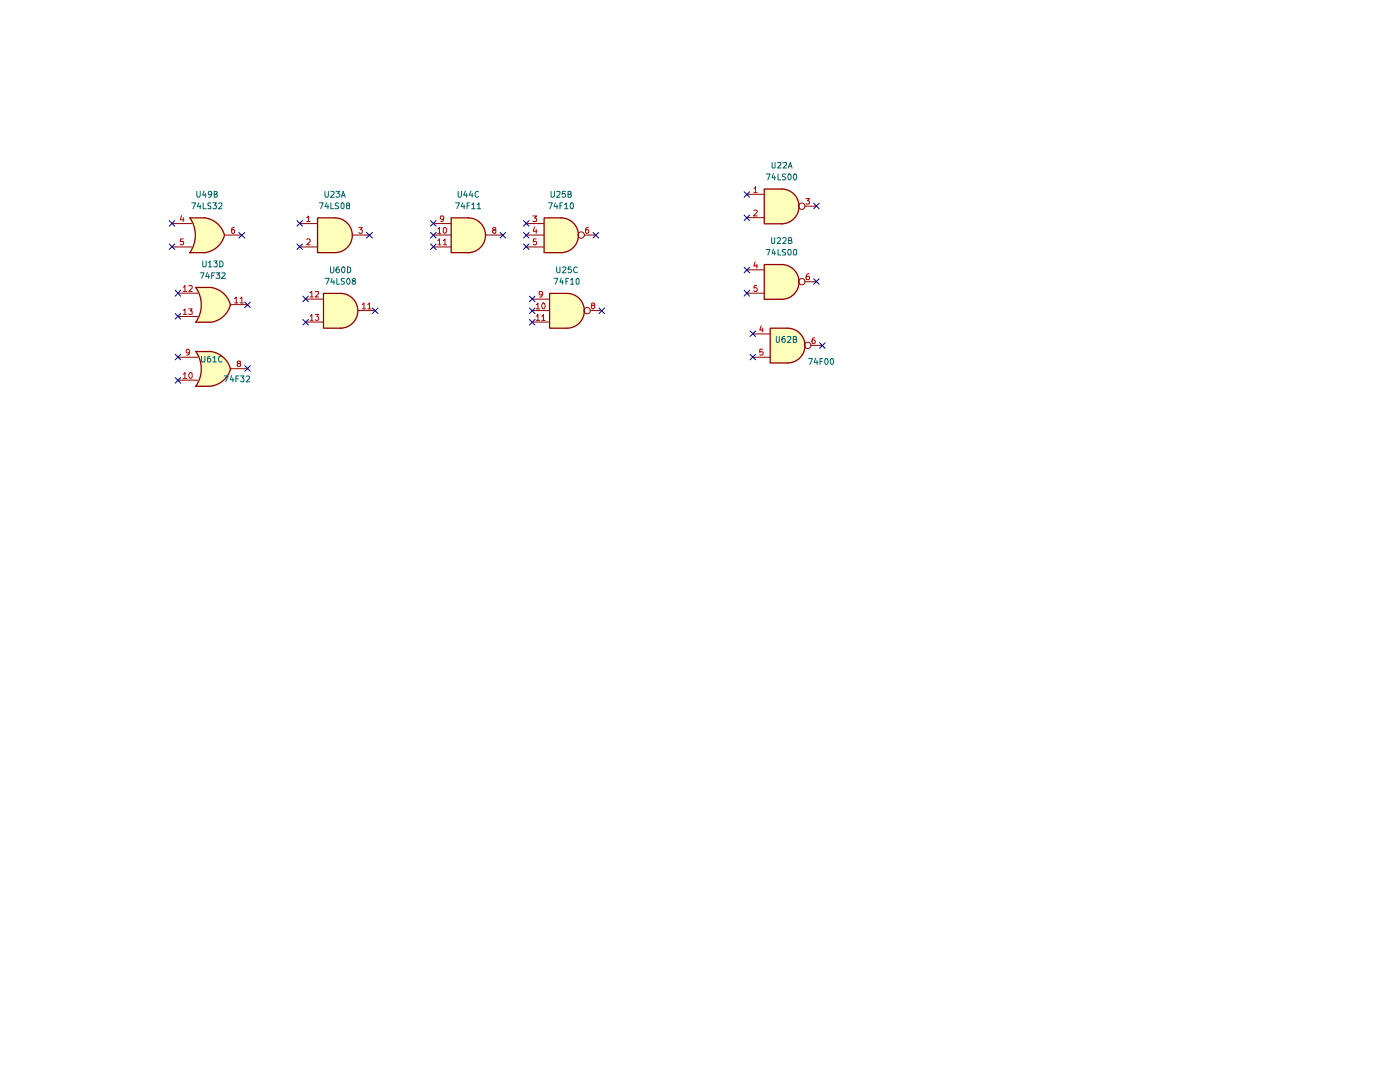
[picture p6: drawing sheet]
<svg xmlns="http://www.w3.org/2000/svg" width="279mm" height="216mm" viewBox="0 0 279 216" stroke-linecap="round" stroke-linejoin="round" font-family="sans-serif">
<g fill="#ffb">
<path d="M68 58.5a3.5 3.5 0 0 1 3.4 3.5 3.5 3.5 0 0 1-3.4 3.5z"/>
<path d="M64.6 58.5h3.4v7h-3.4z"/>
<path d="M66.9 43.5a3.5 3.5 0 0 1 3.4 3.4 3.5 3.5 0 0 1-3.4 3.5z"/>
<path d="M63.4 43.5h3.4v6.9h-3.4z"/>
<path d="M93.4 43.5a3.5 3.5 0 0 1 3.5 3.4 3.5 3.5 0 0 1-3.5 3.5z"/>
<path d="M90 43.5h3.5v6.9h-3.5z"/>
<path d="M41.4 72.3l4.6 1.3a4.8 4.8 0 0 1-4 3.5z"/>
<path d="M39.1 70.1h2.8v7h-2.8a6.4 6.4 0 0 0 0-7z"/>
<path d="M41.9 70.1a4.7 4.7 0 0 1 4.1 3.5l-4.6 1.2z"/>
<path d="M41.4 59.6l4.6 1.3a4.7 4.7 0 0 1-4 3.4z"/>
<path d="M39.1 57.4h2.8v6.9h-2.8a6.4 6.4 0 0 0 0-6.9z"/>
<path d="M41.9 57.3a4.7 4.7 0 0 1 4.1 3.5l-4.6 1.2z"/>
<path d="M40.3 45.8l4.5 1.2a4.7 4.7 0 0 1-4 3.4z"/>
<path d="M37.9 43.5h2.9v6.9h-2.9a6 6 0 0 0 0-6.9z"/>
<path d="M40.8 43.5a4.7 4.7 0 0 1 4 3.4l-4.5 1.2z"/>
<path d="M157.2 65.5a3.5 3.5 0 0 1 3.5 3.5 3.5 3.5 0 0 1-3.5 3.4z"/>
<path d="M153.7 65.5h3.5v6.9h-3.5z"/>
<path d="M156 52.8a3.5 3.5 0 0 1 3.5 3.5 3.5 3.5 0 0 1-3.5 3.4z"/>
<path d="M152.5 52.8h3.6v6.9h-3.6z"/>
<path d="M112 43.5a3.5 3.5 0 0 1 3.4 3.4 3.5 3.5 0 0 1-3.4 3.5z"/>
<path d="M108.6 43.5h3.5v6.9h-3.5z"/>
<path d="M113.2 58.5a3.5 3.5 0 0 1 3.4 3.5 3.5 3.5 0 0 1-3.4 3.5z"/>
<path d="M109.7 58.5h3.5v7h-3.5z"/>
<path d="M156 37.7a3.5 3.5 0 0 1 3.5 3.5 3.5 3.5 0 0 1-3.5 3.5z"/>
<path d="M152.5 37.7h3.6v7h-3.6z"/>
</g>
<g fill="none" stroke="#910000" stroke-width=".25">
<path d="M156 37.7a3.5 3.5 0 0 1 3.5 3.5 3.5 3.5 0 0 1-3.5 3.5M156.1 37.7h-3.6v7h3.6M37.9 50.4h2.9M39.1 57.3a6 6 0 0 1 0 7h2.8a4.6 4.6 0 0 0 4.1-3.4M39.1 57.4h2.8M41.9 57.3a4.7 4.7 0 0 1 4.1 3.5M44.8 47a4.7 4.7 0 0 1-4 3.4M44.8 46.9a4.6 4.6 0 0 0-4-3.4l-2.9-.1a6 6 0 0 1 0 7M63.4 43.5h3.5a3.5 3.5 0 0 1 3.4 3.4 3.5 3.5 0 0 1-3.4 3.5h-3.5zM68 58.5a3.5 3.5 0 0 1 3.4 3.5 3.5 3.5 0 0 1-3.4 3.5M68 58.5h-3.4v7h3.4M93.4 43.5a3.5 3.5 0 0 1 3.5 3.4 3.5 3.5 0 0 1-3.5 3.5"/>
<path d="M93.5 43.5h-3.5v6.9h3.5M109.7 58.5h3.5a3.5 3.5 0 0 1 3.4 3.5 3.5 3.5 0 0 1-3.4 3.5h-3.5zM112 43.5a3.5 3.5 0 0 1 3.4 3.4 3.5 3.5 0 0 1-3.4 3.5M112.1 43.5h-3.5v6.9h3.5M156 52.8a3.5 3.5 0 0 1 3.5 3.5 3.5 3.5 0 0 1-3.5 3.4M156.1 52.8h-3.6v6.9h3.6M39.1 70.1a6 6 0 0 1 0 7M39.1 77.1h2.8M39.1 70.1h2.8M41.9 70.1a4.7 4.7 0 0 1 4.1 3.5M46 73.6a4.8 4.8 0 0 1-4 3.5M157.2 65.5h-3.5v6.9h3.5"/>
<path d="M157.2 65.5a3.5 3.5 0 0 1 3.5 3.5 3.5 3.5 0 0 1-3.5 3.4"/>
</g>
<g fill="none" stroke="#910000" stroke-width=".2">
<path d="M149 38.8h3.5M34.4 44.6h3.9M34.4 49.3h3.9M35.6 58.5h3.9M44.8 46.9h3.5M59.9 44.6h3.4M59.9 49.3h3.4M61 59.7h3.5M70.3 46.9h3.4M86.5 44.6h3.5M86.5 49.3h3.5M86.5 46.9h3.5"/>
<path d="M96.9 46.9h3.5M105 44.6h3.5M105 49.3h3.5M105 46.9h3.5M106.2 59.7h3.4M116.6 46.9h2.4M149 58.5h3.5M149 53.8h3.5M149 43.4h3.5M160.6 56.2h2.4M160.6 41.1h2.4M35.6 75.9h3.9"/>
<path d="M35.6 71.3h3.9M35.6 63.2h3.9M46 73.6h3.4M46 60.8h3.4M61 64.3h3.5M71.5 62h3.4M106.2 62h3.4M106.2 64.3h3.4M117.8 62h2.3M150.2 71.3h3.5M150.2 66.6h3.5M161.8 68.9h2.3"/>
<circle cx="116" cy="46.9" r=".64"/>
<circle cx="160" cy="56.2" r=".64"/>
<circle cx="160" cy="41.1" r=".64"/>
<circle cx="117.2" cy="62" r=".64"/>
<circle cx="161.2" cy="68.9" r=".64"/>
</g>
<g fill="none" stroke="#b90000" stroke-width=".2">
<path d="M150.4 37.6l.4-.3v1.1M150.4 38.4h.7M160.9 39.6h.6l-.4 .4h.4v.2v.5l-.6-.1M36.2 43l-.2 .9h.7M36.6 57.3l.3-.3v1.2M36.6 47.7h-.5l-.1 .6 .6-.1v.6h-.6M36.6 58.2h.7M36.6 43.4v.8M37.7 57.1h.7v.4l-.7 .7h.7M46.7 45.4l-.5 .2v.8l.2 .2 .4-.2v-.4l-.2-.2h-.2l-.2 .3M46.8 59.6l.4-.3v1.1M47.9 59.6l.4-.3v1.1"/>
<path d="M61.2 43.4l.3-.3v1.1M61.2 47.8l.2-.1h.3l.2 .1v.4l-.7 .6h.7M61.2 44.2h.7M61.9 58.4l.3-.2v1.1M61.9 59.3h.6M63 58.2h.5l.1 .4-.7 .7h.7M71.6 45.4h.7l-.3 .4 .3 .2v.4l-.2 .2h-.3l-.2-.2M87.4 45.7l.3-.3v1.2M87.4 48l.3-.3v1.1M87.4 46.6h.6M87.4 48.8h.6M88.5 48l.3-.3v1.1"/>
<path d="M88.5 48.8h.7M88.6 45.5l.1-.1a.62 .62 0 0 1 .5 .6 .62 .62 0 0 1-.5 .6l-.2-.3zM88.6 43.6l-.3 .2-.3-.1v-.6h.5l.1 .2-.2 .8-.4 .1M98.5 45.9l-.2-.3 .2-.2h.3l.2 .2-.1 .2-.6 .3v.2l.2 .3h.3l.2-.3-.2-.4M106.3 43.1h.8l-.4 .4 .4 .2-.1 .5-.7-.1M106.7 45.3l-.3 .8h.8M107 47.7h-.5l-.1 .6 .6-.1v.6h-.6M107 45.8v.8M108.3 58.6l-.3 .2h-.4v-.6h.5a.82 .82 0 0 1-.1 1.1h-.3M117.4 45.4l-.4 .1a.82 .82 0 0 0 .1 1.1l.3-.1 .1-.2-.1-.4-.3-.1-.3 .3M150.4 42l.5-.1 .2 .3-.7 .9h.7M150.7 52.2l-.3 .9h.8"/>
<path d="M151 57h-.5l-.1 .5h.6v.6l-.4 .1-.2-.2M151 52.7v.8M161.5 54.6h-.3a.93 .93 0 0 0-.3 1.2h.6v-.5v-.2h-.6v.2M36.6 74.7l.3-.4v1.2M36.6 61.9h.1l.2-.3v1.1M36.6 75.5h.7M36.6 62.7h.7M37.7 61.6h.7l-.4 .5h.4v.6h-.7M37.8 74.4l.3-.1 .3 .3v.7l-.3 .2-.3-.1-.1-.3zM37.8 70.2l-.2 .2h-.3v-.6l.3-.1a.72 .72 0 0 1-.1 1.2h-.2M46.8 60.4h.7M47.6 72.6l-.3-.4 .2-.2h.4v.5l-.6 .2 .2 .4h.4l.1-.4-.3-.1"/>
<path d="M47.9 60.4h.7M61.9 63.1l.3-.4v1.2M61.9 63.9h.6M62.9 62.7h.7l-.4 .5 .4 .1v.5h-.7M72.3 60.8l.3-.4v1.2M72.3 61.6h.7M73.4 60.8l.3-.4v1.2M73.4 61.6h.7M107 60.8l.4-.4v1.2M107 63.1h.2l.2-.4v1.2M107 61.6h.7M107 63.9h.7"/>
<path d="M108.1 63.1h.2l.2-.4v1.2M108.1 63.9h.7M108.3 60.5l.2-.1a.67 .67 0 0 1 0 1.2l-.2-.1a.69 .69 0 0 1 0-1zM118.3 61l-.3-.3 .1-.2h.5l.1 .2-.3 .3h-.3l-.1 .1v.3l.3 .2 .4-.2v-.3l-.3-.1M151.9 65l-.3 .9h.7M152.1 65.4v.8M152.2 69.7h-.6v.6l.5-.1 .2 .2-.1 .4h-.6M162.6 67.4a.72 .72 0 0 0-.4 1.2h.3l.2-.3v-.2l-.2-.3h-.3l-.2 .3"/>
</g>
<g fill="none" stroke="#00008a" stroke-width=".2">
<path d="M148.5 38.3l1.1 1.1M149.6 38.3l-1.1 1.1M33.8 44l1.1 1.1M33.8 48.7l1.1 1.1M34.9 44l-1.1 1.1M34.9 48.7l-1.1 1.1M35 57.9l1.1 1.2M36.1 57.9l-1.1 1.2M47.7 46.4l1.1 1.1M48.8 46.4l-1.1 1.1M59.3 48.7l1.1 1.1M59.3 44l1.1 1.1"/>
<path d="M60.4 48.7l-1.1 1.1M60.4 44l-1.1 1.1M60.4 59.1l1.1 1.1M61.5 59.1l-1.1 1.1M73.1 46.4l1.2 1.1M74.3 46.4l-1.2 1.1M85.9 46.4l1.1 1.1M85.9 44l1.1 1.1M85.9 48.7l1.1 1.1M87 46.4l-1.1 1.1M87 44l-1.1 1.1M87 48.7l-1.1 1.1"/>
<path d="M99.8 46.4l1.1 1.1M100.9 46.4l-1.1 1.1M104.5 44l1.1 1.1M104.5 46.4l1.1 1.1M104.5 48.7l1.1 1.1M105.6 44l-1.1 1.1M105.6 46.4l-1.1 1.1M105.6 48.7l-1.1 1.1M105.7 59.1l1.1 1.1M106.8 59.1l-1.1 1.1M118.4 46.4l1.1 1.1M119.5 46.4l-1.1 1.1"/>
<path d="M148.5 53.3l1.1 1.1M148.5 57.9l1.1 1.2M148.5 42.9l1.1 1.1M149.6 53.3l-1.1 1.1M149.6 57.9l-1.1 1.2M149.6 42.9l-1.1 1.1M162.4 55.6l1.1 1.1M162.4 40.6l1.1 1.1M163.5 55.6l-1.1 1.1M163.5 40.6l-1.1 1.1M35 70.7l1.1 1.1M35 75.4l1.1 1.1"/>
<path d="M35 62.6l1.1 1.1M36.1 70.7l-1.1 1.1M36.1 75.4l-1.1 1.1M36.1 62.6l-1.1 1.1M48.8 60.3l1.2 1.1M48.8 73l1.2 1.1M50 60.3l-1.2 1.1M50 73l-1.2 1.1M60.4 63.8l1.1 1.1M61.5 63.8l-1.1 1.1M74.3 61.5l1.1 1.1M75.4 61.5l-1.1 1.1"/>
<path d="M105.7 63.8l1.1 1.1M105.7 61.5l1.1 1.1M106.8 61.5l-1.1 1.1M106.8 63.8l-1.1 1.1M119.5 61.5l1.1 1.1M120.6 61.5l-1.1 1.1M149.7 70.7l1.1 1.1M149.7 66l1.1 1.1M150.8 70.7l-1.1 1.1M150.8 66l-1.1 1.1M163.6 68.4l1.1 1.1M164.7 68.4l-1.1 1.1"/>
</g>
<g fill="none" stroke="#006665" stroke-width=".2">
<path d="M39.3 38.2v.9l.2 .3 .4-.1 .1-.2v-.9M40.7 38.1l-.2 .8h.6M41 38.6v.8M42.2 38.7l-.1 .2h-.4l-.1-.2 .1-.5 .5 .1a.72 .72 0 0 1-.5 1.1M42.8 38.8h.3l.2-.3v-.2l-.5-.1v1.2h.4l.1-.2v-.3l-.2-.1M64.9 38.2v.9l.2 .3 .3-.1 .1-.2v-.9M66 38.3l.5-.1 .2 .3-.7 .9h.7M67.1 38.2h.7l-.4 .4 .4 .3v.2l-.2 .3h-.4l-.1-.2M68.2 39.4l.3-1.2 .4 1.2M68.2 39h.5M91.4 38.2v1l.2 .2h.3l.2-.3v-.9M92.9 38.1l-.4 .8h.8"/>
<path d="M93.1 38.6v.8M94 38.1l-.4 .8h.8M94.2 38.6v.8M95.5 38.3l-.3-.1-.4 .2 .1 .8 .3 .2 .3-.2M110 38.2v1l.1 .2h.3l.3-.3v-.9M111.1 38.3h.7v.4l-.7 .7h.7M112.9 38.2h-.6l-.1 .6 .1-.2h.4l.2 .2v.4l-.2 .2h-.4l-.1-.2M113.4 38.8h.4l.2-.2v-.3l-.2-.1h-.4v1.2l.6-.1v-.4l-.2-.1M152.9 34.7h.8l-.5 1.2M154.1 32.4l.1 1.1 .5-.1v-1M154.3 34.6l-.2 .9h.7M154.6 35.1v.8"/>
<path d="M155.2 32.5l.6-.1 .1 .2-.7 .9h.7M155.3 34.7v1.2h.5M156.3 32.5h.7v.3l-.7 .7h.7M156.8 34.8h-.6v.4l.5 .2 .1 .2-.3 .3-.4-.1M157.3 34.8l.3-.1a.69 .69 0 0 1-.1 1.2l-.3-.5zM157.3 33.5l.4-1.1 .4 1.1M157.4 33.2h.6M158.4 34.8l.3-.1a.69 .69 0 0 1-.1 1.2l-.3-.5zM38.3 40.5h.7l-.5 1.2M39.7 40.5l-.3 .7h.7M40 54.4h.7l-.5 1.1M40 40.9v.8"/>
<path d="M40.5 52.1v1.1l.1 .1 .5-.1v-.2v-.9M40.6 40.5v1.2h.5M41.4 54.4l-.3 .8h.7M41.7 52.4l.2-.3v1.2M41.7 54.8v.7M41.7 53.3h.5M42.1 40.6l-.4-.1-.2 .1v.4l.5 .1 .1 .5h-.6M42.2 54.9h.5M42.5 40.5h.7l-.4 .5 .4 .1v.5h-.7M42.7 52.1h.6l-.3 .4 .3 .2v.5h-.6M42.8 54.4h-.6v1.1M43.1 54.4h.8l-.5 .5h.4v.6h-.7"/>
<path d="M43.7 40.6l.4-.1 .2 .1v.4l-.7 .7h.7M43.9 52.1l.5 .1 .1 .4-.1 .5-.3 .2h-.2zM44.3 54.5l.6-.1 .1 .3-.8 .8h.8M63.8 40.5h.7l-.5 1.2M64.9 55.5h.8l-.5 1.2M65.2 40.5l-.3 .7h.7M65.4 40.9v.8M66 53.3v1l.1 .1h.3l.2-.2v-.9M66 40.5v1.2h.6M66.3 55.5l-.3 .8h.8M66.6 56v.7M67.2 55.5v1.2h.5"/>
<path d="M67.6 40.6l-.5-.1-.2 .2 .1 .3 .6 .2v.4h-.7M67.6 53.3h-.4a.82 .82 0 0 0 .1 1.1l.4-.1v-.5l-.4-.1-.2 .2M68.2 40.6l.2-.1 .3 .2v.7l-.3 .3-.3-.3zM68.2 53.4l.3-.1 .3 .1v.8l-.2 .2h-.3l-.1-.5zM68.7 55.6h-.5a.44 .44 0 0 0 0 .5 .44 .44 0 0 0 .5 .1v.4h-.6M69.3 41l-.1-.1v-.3l.4-.1 .2 .4-.6 .2v.5l.1 .1 .5-.1v-.5l-.2-.1M69.3 53.3l.6 .1 .1 .4-.1 .5-.3 .1h-.3zM69.4 55.5a.67 .67 0 0 1 .5 .6 .67 .67 0 0 1-.3 .6 .69 .69 0 0 1-.2-1.2zM70.5 56l-.2-.2 .2-.3 .4 .1v.2l-.2 .2a.36 .36 0 0 0-.4 .5 .36 .36 0 0 0 .5 .2 .36 .36 0 0 0 .1-.6l-.2-.1M90.9 40.5h.8l-.5 1.2M92.4 40.5l-.4 .7h.8M92.6 40.9v.8"/>
<path d="M93.2 41.1h.4M93.7 40.5h-.5v1.2M94.1 40.8l.4-.3v1.2M94.1 41.7h.7M95.2 40.8l.4-.3v1.2M95.2 41.7h.7M109.5 40.5h.7l-.5 1.2M110.6 55.5h.7l-.5 1.2M110.8 40.5l-.2 .7h.7M111.1 53.3v.9l.2 .2 .5-.1v-1M111.2 40.9v.8M111.8 41.1h.3"/>
<path d="M112 55.5l-.2 .8h.6M112.3 40.5h-.5v1.2M112.3 53.3h.4l.2 .1v.2l-.7 .8h.7M112.3 56v.7M112.7 40.8l.3-.3v1.2M112.7 41.7h.7M112.9 56.1h.4M113.5 55.5h-.6v1.2M113.9 55.9l.3-.4v1.2M113.9 56.7h.6M114 53.3h-.5l-.1 .5h.6v.6h-.5l-.1-.1M114 40.5a.69 .69 0 0 1 .2 1.2h-.2a.78 .78 0 0 1 0-1.2z"/>
<path d="M115.2 55.5l.4 .3v.7l-.3 .2-.3-.2v-.7zM115.2 53.3h-.2a.6 .6 0 0 0-.5 .5 .6 .6 0 0 0 .5 .6l.2-.1M152.9 49.8h.8l-.5 1.1M154 47.4v1.1l.2 .1 .4-.1v-1.1M154.3 49.7l-.2 .8h.7M154.6 50.1v.8M155.1 47.6l.2-.2h.3l.2 .3-.7 .9h.7M155.3 49.8v1.1h.5M156.2 47.6l.2-.2h.3l.2 .2v.3l-.7 .7h.7M156.8 49.8h-.6v.5l.5 .2 .1 .2-.1 .2h-.6M157.3 49.9l.1-.1a.6 .6 0 0 1 .6 .4 .6 .6 0 0 1-.3 .7l-.4-.1zM157.4 48l.6-.1v-.3l-.2-.2h-.4v1.2h.4l.3-.2-.1-.3-.2-.1"/>
<path d="M158.5 49.8a.6 .6 0 0 1 .6 .4 .6 .6 0 0 1-.3 .7l-.4-.1-.1-.6zM40.2 71.1l.1 1.1h.5l.1-1.1M41.9 71.1h-.3l-.2 .3v.7l.5 .1 .2-.2v-.3l-.2-.2h-.4l-.1 .2M42.5 71.4l.3-.3v1.1M42.5 72.2h.7M44.3 71.2l-.5-.1-.2 .4 .2 .7 .5-.1M44.8 75h.7l-.5 1.2M46.2 74.9l-.2 .9h.6M46.5 75.4v.8M47.1 75.6h.4M47.7 75h-.6v1.2M48 75h.7l-.4 .4 .4 .2v.4l-.2 .2h-.3l-.2-.2"/>
<path d="M49.2 75.1h.6v.4l-.7 .7h.7M154.9 67.1v1.1l.2 .1 .4-.1v-1.1M156.6 67.1l-.4 .1a.82 .82 0 0 0 .1 1.1l.4-.1v-.5l-.4-.1-.3 .2M157.1 67.2h.7v.4l-.7 .7h.7M158.3 67.7h.4l.2-.1v-.4l-.2-.1h-.4v1.2l.6-.1 .1-.3-.3-.2M161.4 71.5h.7l-.5 1.2M162.8 71.5l-.3 .8h.7M163.1 72v.7M163.7 72.1h.4M164.2 71.5h-.5v1.2M164.7 71.6l.3-.1a.69 .69 0 0 1-.2 1.2l-.2-.4zM165.8 71.6l.3-.1a.69 .69 0 0 1-.2 1.2l-.2-.4z"/>
</g>
</svg>
